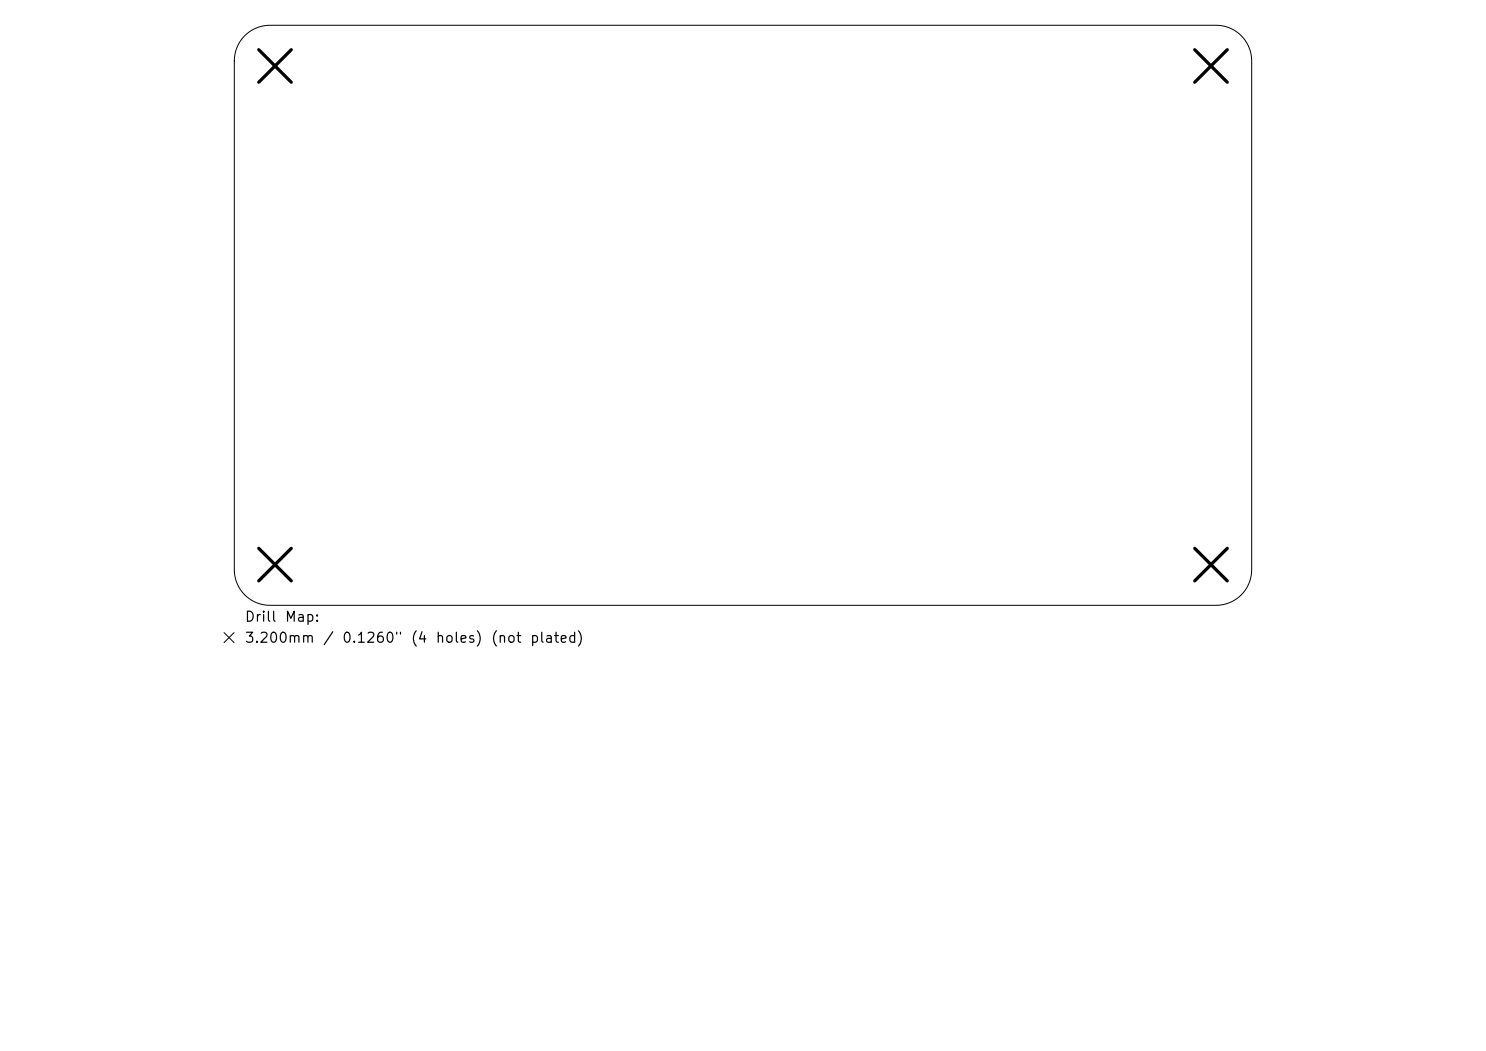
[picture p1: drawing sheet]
<svg xmlns="http://www.w3.org/2000/svg" width="297mm" height="210mm" viewBox="0 0 297 210" stroke-linecap="round" stroke-linejoin="round" font-family="sans-serif">
<defs><g id="words">
<g font-size="2">
<text x="48.8" y="124.7">Drill</text>
<text x="56.8" y="124.7">Map:</text>
<text x="48.8" y="128.9">3.200mm</text>
<text x="64.4" y="128.9">/</text>
<text x="68.2" y="128.9">0.1260&quot;</text>
<text x="82" y="128.9">(4</text>
<text x="86.9" y="128.9">holes)</text>
<text x="98" y="128.9">(not</text>
<text x="105.8" y="128.9">plated)</text>
</g>
</g></defs>
<path d="M48.9 7.1a7.1 7.1 0 0 1 5-2h189.2a7.1 7.1 0 0 1 7.1 7.1v101.6a7.1 7.1 0 0 1-7.1 7.2h-189.2a7.1 7.1 0 0 1-7.1-7.2v-101.6a7.1 7.1 0 0 1 2.1-5.1zM44.8 126.4l2 2M46.8 126.4l-2 2" fill="none" stroke="#000" stroke-width=".2"/>
<path d="M51.7 9.9l6.5 6.5M58.2 9.9l-6.5 6.5M238.8 9.9l6.5 6.5M245.3 9.9l-6.5 6.5M51.7 109.6l6.5 6.5M58.2 109.6l-6.5 6.5M238.8 109.6l6.5 6.5M245.3 109.6l-6.5 6.5" fill="none" stroke="#000" stroke-width=".65"/>
<use href="#words"/>
</svg>
